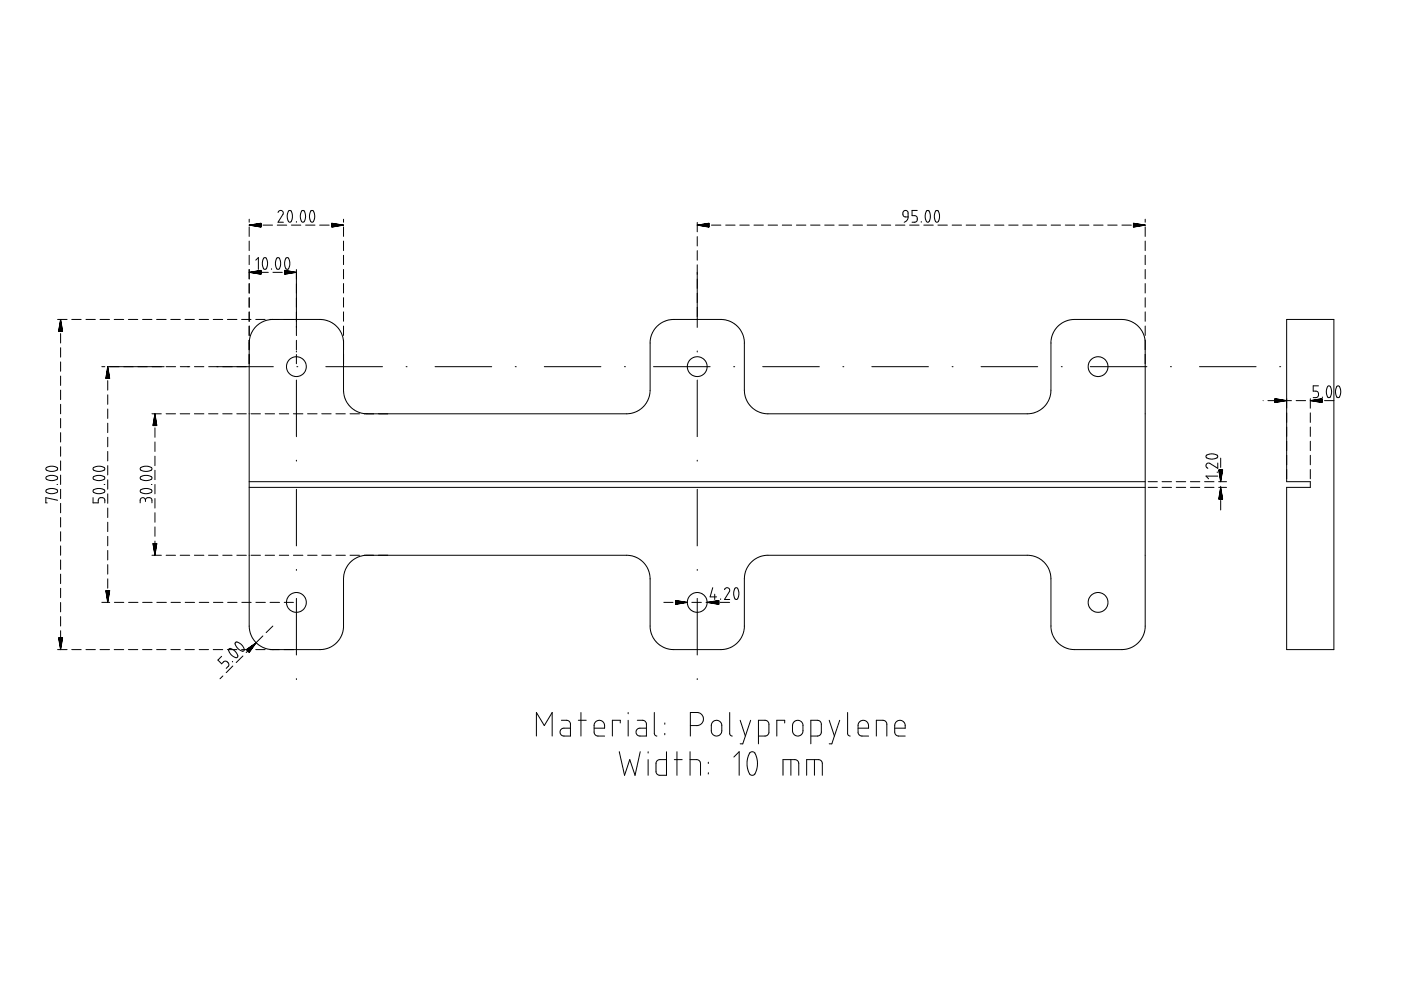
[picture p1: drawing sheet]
<svg xmlns="http://www.w3.org/2000/svg" width="297mm" height="210mm" viewBox="0 0 297 210" stroke-linecap="round" stroke-linejoin="round" font-family="sans-serif">
<g fill="none" stroke="#000" stroke-width=".21">
<path d="M52.8 46.5v.6M52.8 48.1v2M52.8 51.1v2M52.8 54.1v2M52.8 57.1v2.1M52.8 47.7h2M52.8 57.7h1.1M54.2 55.2l.6-.6v2.5M54.9 57.7h2M55.8 47.7h2M55.9 54.7a.66 .66 0 0 1 .8 .9l-.2 1.3a.45 .45 0 0 1-.6 .1 .45 .45 0 0 1-.2-.5l-.1-.9zM57.6 57v.1"/>
<path d="M57.9 57.7h2M58.7 54.7a.63 .63 0 0 1 .8 .8v.6l-.2 .8a.45 .45 0 0 1-.6 .1 .45 .45 0 0 1-.2-.5l-.1-.9zM58.8 47.7h2M58.9 45l.5-.4 .6 .3v.5l-1.1 1.7h1.2M60.6 54.7a.66 .66 0 0 1 .8 .9l-.2 1.3a.45 .45 0 0 1-.5 .1 .45 .45 0 0 1-.3-.5l-.1-.9zM60.9 57.7h1.9M61.2 44.7h.4l.4 .6v.9l-.3 .8a.66 .66 0 0 1-.8-.9v-.7zM61.8 47.7h2M62.8 47v.1M62.8 57.1v14.1M63.9 44.7l.3-.1 .3 .1 .2 .7v1l-.2 .6a.66 .66 0 0 1-.8-.9v-.7zM64.8 47.7h2"/>
<path d="M65.9 44.7h.5l.3 .6v.9l-.3 .8a.66 .66 0 0 1-.8-.9l.1-.7zM67.8 47.7h2M70.8 47.7h2M72.8 46.5v.6M72.8 48.1v2M72.8 51.1v2M72.8 54.1v2M72.8 57.1v2M147.8 47.2v1.9M147.8 50.2v2M147.8 53.1v2.1M147.8 56.2v13.2"/>
<path d="M147.8 47.7h2.1M150.9 47.7h1.9M153.9 47.7h2M156.8 47.7h2.1M159.9 47.7h2M162.9 47.7h1.9M165.9 47.7h2M168.8 47.7h2.1M171.9 47.7h2M174.9 47.7h1.9M177.9 47.7h2M180.8 47.7h2.1"/>
<path d="M183.9 47.7h2M186.9 47.7h1.9M189.9 47.7h2M191.6 44.8l.3-.2 .5 .2 .1 1.2h-.6l-.3-.2-.2-.3zM192.5 46l-.2 .8-.6 .3M192.8 47.7h2.1M194.5 44.6h-1.1v1.1h.7l.4 .5v.5l-.2 .3-.9 .1M195.3 47v.1M195.9 47.7h2M196.5 44.7h.4l.3 .6 .1 .9-.3 .8a.66 .66 0 0 1-.8-.9v-.7zM198.4 44.7h.4l.3 .6 .1 .8-.3 .9a.66 .66 0 0 1-.8-.9v-.6zM198.9 47.7h2"/>
<path d="M201.9 47.7h2M204.9 47.7h2M207.9 47.7h2M210.9 47.7h2M213.9 47.7h2M216.9 47.7h2M219.9 47.7h2M222.9 47.7h2M225.9 47.7h2M228.9 47.7h2M231.9 47.7h2M234.9 47.7h2"/>
<path d="M237.9 47.7h2M240.9 47.7h1.9M242.8 46.5v.6M242.8 48.1v2M242.8 51.1v2M242.8 54.1v2M242.8 57.1v2M12.2 67.7h2M12.8 67.7v2M12.8 70.7v2M12.8 73.7v2M12.8 76.7v2"/>
<path d="M12.8 79.7v2M15.2 67.7h2M18.2 67.7h2M21.2 67.7h2M21.6 77.7h.6M24.2 67.7h2M27.2 67.7h2M30.2 67.7h2M33.2 67.7h2M34.8 77.7h-12v2M35.2 77.7h2M36.2 67.7h2"/>
<path d="M38.2 77.7h2M39.2 67.7h2M41.2 77.7h2M42.2 67.7h2M44.2 77.7h13.8M45.2 67.7h2M48.2 67.7h2M51.2 67.7h2M52.8 72.1l.1 61.1 .5 1.9 1.1 1.3 1.6 1 1.7 .3M52.8 60.1v2.1M52.8 63.1v2.1M52.8 66.1v2.1"/>
<path d="M52.8 69.1v2.1M54.2 67.7h2M57.2 67.7h10.9l1.3 .3 1.4 .7 1 1 .7 1.3 .3 1.7M57.8 67.7l-1.7 .3-1.5 .9-1.3 1.7-.3 1-.2 1.1M62.8 72.2v2M62.8 74.4v.2M62.8 75.2v1.9M62.9 77.7h.2M69.1 77.7h12M72.8 72.1v10.9l.2 1.2 .7 1.3 1.3 1.3 1.5 .8 1.3 .1M72.8 60.1v2M72.8 63.1v2"/>
<path d="M72.8 66.1v2M72.8 69.1v2M86.1 77.7h.2M92.2 77.7h12M109.2 77.7h.3M115.4 77.7h12M132.4 77.7h.2M138.6 77.7h12M147.8 74.4v.2M155.6 77.7h.2M161.7 77.7h12M178.7 77.7h.2"/>
<path d="M184.8 77.7h12M201.9 77.7h.2M208 77.7h12M225 77.7h.2M231.2 77.7h12M242.8 72.1v61l-.3 1.4-.9 1.5-1.1 .9-1.5 .7-1 .1h-10.7l-1.6-.4-1.3-.9-.9-1.1-.5-1.1-.2-.9v-10.7l-.2-1.5-.8-1.3-.9-1-1-.6-1.6-.4-55.8-.1-1.1 .2-1.1 .5-.9 .7-.7 .8-.6 1.3-.3 1.3v10.6l-.4 1.6-.9 1.5-1.3 .9-1.7 .6h-10.9l-1.4-.2-1.2-.7-.9-.7-.8-1.3-.5-1.6-.1-11.5-.5-1.4-.9-1.2-.9-.7-1.2-.5-1.1-.2h-55.9M242.8 72.7l-.2-1.5-.8-1.5-1.1-1.1-1.6-.7-1.1-.2h-10.4l-1.2 .2-1.3 .6-1.5 1.5-.5 1.1-.3 1v10.8l-.3 1.6-.6 1.1-.9 1-1 .6-1.3 .5h-56.2l-1.4-.3-1.2-.6-1-.9-.7-1.3-.4-1.7v-10.9l-.4-1.4-.5-.8-.8-.8-1.4-.9-1.3-.3h-11.1l-1.5 .3-1 .6-1 1-.6 1.2-.4 1.4v10.5l-.1 1-.4 1.2-.9 1.2-.8 .7-1.4 .6-1.1 .2h-55.9M242.8 60.1v2M242.8 63.1v2M242.8 66.1v2M242.8 69.1v2M248.2 77.7h.2"/>
<path d="M254.3 77.7h12M271.3 77.7h.2M272.8 67.7h10v70h-10v-34.4h5v-1.2h-5zM9.8 99.1l.9-.3 1.3 .3a.48 .48 0 0 1 .1 .6 .48 .48 0 0 1-.6 .2h-.8l-.7-.1-.3-.3zM12.8 82.7v2M12.8 85.7v2M12.8 88.7v2M12.8 91.7v2M12.8 94.7v2M12.8 97.7v2M19.9 99.1l1.3-.3 .9 .3a.66 .66 0 0 1-.8 .8l-1.3-.2a.35 .35 0 0 1-.3-.2 .35 .35 0 0 1 .2-.4zM22.8 80.7v2"/>
<path d="M22.8 83.7v2M22.8 86.7v2M22.8 89.7v2M22.8 92.7v2M22.8 95.7v2M22.8 98.7v2M29.8 99.1l.9-.3 1.2 .2a.45 .45 0 0 1 .3 .6 .45 .45 0 0 1-.6 .3h-.9l-.5-.1-.4-.2zM32.2 87.7h2M32.9 87.7v2M32.9 90.7v2M32.9 93.7v2M32.9 96.7v2"/>
<path d="M32.9 99.7v2M35.2 87.7h2M38.2 87.7h2M41.2 87.7h2M44.2 87.7h2M47.2 87.7h2M50.2 87.7h2M53.2 87.7h2M56.2 87.7h2M59.2 87.7h2M62.2 87.7h2M62.8 80.6v12"/>
<path d="M62.8 97.6v.2M65.2 87.7h2M68.2 87.7h2M71.2 87.7h2M74.2 87.7h2M147.8 80.6v12M147.8 97.6v.2M255.8 96.6l1-.4 1.2 .3a.59 .59 0 0 1-.1 .7 .59 .59 0 0 1-.6 .1h-.7l-.7-.2-.2-.2zM258.2 98.2v1.1l-1.9-1.1-.4 .1-.2 .3 .1 .4 .3 .3M258.8 97.1v2M267.8 84.9h.1M268.8 84.9h2"/>
<path d="M271.8 84.9h2M274.8 84.9h2M277.8 84.5v2.1M277.8 87.5v2.1M277.8 90.6v1.9M277.8 93.6v1.9M277.8 96.5v2.1M277.8 99.5v2M277.8 84.9h2M279.5 81.8h-1.1v1.1h.7l.4 .5-.1 .8-1 .1M280.4 84.2v.1M280.8 84.9h2"/>
<path d="M281.5 81.9a.66 .66 0 0 1 .8 .9l-.2 1.3-.5 .2-.3-.4-.1-.8zM283.5 81.9l.3-.1 .2 .2 .2 .7v1l-.2 .5-.2 .1-.4-.1-.3-1 .1-.8zM9.8 101.1l.9-.3 1.3 .2a.48 .48 0 0 1 .1 .6 .48 .48 0 0 1-.6 .2l-.7 .1-.8-.2-.3-.2zM9.8 103.9l.9-.3 1.3 .2a.48 .48 0 0 1 .1 .6 .48 .48 0 0 1-.6 .2l-.8 .1-.7-.2-.3-.3zM12.1 102.7h.1M12.2 106.1l-2.5-.6v1.1h.3M12.8 100.7v2M12.8 103.7v2M12.8 106.7v2M12.8 109.7v2M12.8 112.7v2M12.8 115.7v2"/>
<path d="M12.8 118.7v2M19.7 105.5v1.1h1.1l.1-.8 .4-.3h.5l.3 .2 .1 .9M19.8 101.1l.9-.3h.7l.7 .3a.66 .66 0 0 1-.8 .8l-1.3-.2a.35 .35 0 0 1-.2-.6zM19.9 103.8l1.3-.2 .9 .3a.65 .65 0 0 1-.2 .6 .65 .65 0 0 1-.6 .1l-1.3-.1a.35 .35 0 0 1-.3-.3 .35 .35 0 0 1 .2-.4zM22.1 102.7h.1M22.8 101.7v2M22.8 104.7v2M22.8 107.7v2M22.8 110.7v2M22.8 113.7v2M22.8 116.7v2M22.8 119.7v2"/>
<path d="M29.8 103.9l.9-.3 1.2 .2a.45 .45 0 0 1 .3 .5 .45 .45 0 0 1-.6 .3l-.9 .1-.5-.2-.4-.2zM29.8 101.1l.9-.3 1.2 .2a.44 .44 0 0 1 .3 .5 .44 .44 0 0 1-.6 .3l-.8 .1-.7-.2-.3-.2zM30.8 106.1l-.2-.5-.5-.1-.4 .4v.7M30.8 106.1l.3-.5 .8-.1 .3 .4v.7M30.8 106.1v.2M32.1 102.7h.1M32.2 117.7h2M32.9 102.7v2M32.9 105.7v2M32.9 108.7v2M32.9 111.7v2M32.9 114.7v2"/>
<path d="M32.9 117.7h.1M35.2 117.7h2M38.2 117.7h2M41.2 117.7h2M44.2 117.7h2M47.2 117.7h2M50.2 117.7h2M52.8 102.1h190M52.8 103.3h190M53.2 117.7h2M56.2 117.7h2M59.2 117.7h2"/>
<path d="M62.2 117.7h2M62.8 103.7v12M65.2 117.7h2M68.2 117.7h2M71.2 117.7h2M74.2 117.7h2M77.8 117.7l-1.7 .3-1.3 .7-1 1.1-.7 1.4-.3 1.3v10.8l-.4 1.5-1.1 1.6-1.5 .9-1.5 .4h-11.1M147.8 103.7v12M243.4 102.1h2M243.4 103.3h2M246.4 102.1h2M246.4 103.3h2"/>
<path d="M249.4 102.1h2M249.4 103.3h2M252.4 102.1h2M252.4 103.3h2M255.4 102.1h2M255.4 103.3h2M258 100.1h.2M258.2 100.9h-2.5l.5 .6M258.4 102.1h1.7M258.4 103.3h1.7M258.8 100.1v2M258.8 103.1v2"/>
<path d="M258.8 106.1v2M12.2 137.7h2M12.8 121.7v2M12.8 124.7v2M12.8 127.7v2M12.8 130.7v2M12.8 133.7v2M12.8 136.7v1M15.2 137.7h2M18.2 137.7h2M21.2 137.7h2M21.6 127.7h1.7"/>
<path d="M22.8 122.7v2M22.8 125.7v2M24.2 137.7h2M24.3 127.7h1.9M27.2 137.7h2M27.3 127.7h2M30.2 137.7h2M30.2 127.7h2.1M33.2 137.7h2M33.3 127.7h2M36.2 137.7h2M36.3 127.7h1.9"/>
<path d="M39.2 137.7h2M39.3 127.7h2M42.2 137.7h2M42.2 127.7h2.1M45.2 137.7h2M45.3 127.7h2M47 139.1l-.8 .9 .8 .7 .6-.5 .5 .1 .4 .7-.5 .7M48.2 137.7h2M48.3 127.7h1.9M48.5 137.6l.3-.1 .8 .4 .8 1a.46 .46 0 0 1-.3 .6 .46 .46 0 0 1-.6-.3l-.7-.7-.3-.6zM49.9 136.2l.3-.1 .8 .4 .8 1.1a.46 .46 0 0 1-.4 .5 .46 .46 0 0 1-.5-.3l-.8-.6-.2-.6zM51.2 137.7h2"/>
<path d="M51.3 127.7h2M51.5 139.1l-1.4 1.4M53.6 136.9l-1.4 1.5M54.2 137.7h2M54.3 127.7h2M55.7 134.8l-1.4 1.4M57.3 127.7h2M57.8 132.7l-1.4 1.4M60.3 127.7h1.9M62.8 120.7v.2M62.8 126.9v12M140.7 127.7h2"/>
<path d="M143.7 127.7h2M146.7 127.7h2M147.8 120.7v.2M147.8 126.9v12M149.7 127.7h2M151.1 124.6l-.5 2h1.3M151.5 126v1.1M152.7 127.7h2M152.8 127v.1M153.6 125l.5-.4 .5 .3 .1 .4-1.1 1.8h1.1M155.8 124.7h.5l.3 .8v.9l-.2 .6a.66 .66 0 0 1-.8-.9v-.6zM47.2 143.3l-.5 .6"/>
<path d="M49.3 140.2v.1M49.4 141.2l-1.4 1.4M62.8 143.9v.2M113.7 156.1v-5l1.7 2.7 1.7-2.7v5M119 152.7l1.4 .1 .5 .4v2.9h-1.4l-.5-.3-.3-.6 .4-.7 .3-.1h1.5M122.6 152.7h1.7M123.2 151.1v5M126 154.4h2.2l-.1-.9-.3-.5-.8-.3-.8 .4-.2 .5v1.8l.2 .4 .3 .2 1.7 .1M131.3 159.4l1.1 5 1.1-3.3 1.1 3.3 1.1-5M131.5 153.3v-.6h-1.7v3.4M133.2 151.1v.2M133.2 152.7v3.4"/>
<path d="M135.1 152.7l1.4 .1 .6 .6v2.7h-1.5l-.4-.2-.3-.4v-.4l.3-.6 .4-.1h1.5M137.4 159.4v.3M138.7 151.1v4.4l.2 .4 .4 .2M140.9 153.3v.3M140.9 155.5v.3M141.3 159.4v5h-1.6l-.4-.3-.2-.4v-2.1l.3-.4 .4-.1h1.5M143.5 159.4v5M146.3 159.4v5M146.4 153.8h1.6l.8-.4 .3-.6v-.5l-.4-.9-.7-.3h-1.6v5M147.8 143.9v.2M151 153.1l.4-.3 .6-.1 .9 .5 .1 .5v1.3l-.2 .6-.3 .3-.8 .1-.7-.4-.2-.5v-1.4zM154.7 151.1v4.5l.2 .3 .4 .2"/>
<path d="M156.9 152.7l1.1 3.4M159 159.6l.6-.2 .4 .2 .4 1 .2 .9v1l-.3 1-.3 .6-.4 .3-.6-.3-.6-1.8 .1-1.5zM159.2 152.7l-1.7 5h-.6M160.8 156.1l1.6-.1 .5-.3 .1-.3v-2l-.4-.6-1.8-.1v5M166.4 153.3v-.6h-1.7v3.4M168.3 153.1l.5-.3 .6-.1 .5 .3 .3 .4v1.7l-.1 .4-.5 .5h-.8l-.7-.6-.1-1.6zM171.9 156.1l1.6-.1 .6-.4v-2.2l-.4-.6-1.8-.1v5M175.8 152.7l1.1 3.4M178 152.7l-1.6 5h-.6M179.7 151.1v4.5l.2 .3 .4 .2M181.9 154.4h2.2v-.9l-.4-.5-.8-.3-.7 .4-.3 .5v1.8l.2 .4 .4 .2 1.6 .1M185.8 156.1v-3.4h1.5l.6 .4 .1 .3v2.7"/>
<path d="M189.7 154.4h2.2v-.9l-.4-.5-.8-.3-.8 .4-.2 .6v1.6l.5 .7 1.7 .1M137.4 161.1v3.3M143 161.1h1.6M146.3 161.1h1.5l.6 .3 .1 .4v2.6M150.2 161.6v.3M150.2 163.8v.3M155.6 160.5l1.1-1.1v5M166 164.4v-3.3h2.6l.5 .1 .3 .6v2.6M167.7 161.1v3.3M171 164.4v-3.3h2.6l.4 .1 .3 .6v2.6M172.7 161.1v3.3"/>
<circle cx="62.8" cy="77.7" r="2.1"/>
<circle cx="147.8" cy="77.7" r="2.1"/>
<circle cx="232.8" cy="77.7" r="2.1"/>
<circle cx="62.8" cy="127.7" r="2.1"/>
<circle cx="147.8" cy="127.7" r="2.1"/>
<circle cx="232.8" cy="127.7" r="2.1"/>
</g>
<g fill="#000" stroke="#000" stroke-width=".21">
<path d="M52.8 47.7l2.6-.4v.9zM52.8 57.7l2.6-.4v.8zM60.3 57.3l2.5 .4-2.5 .4zM70.3 47.3l2.5 .4-2.5 .5zM147.8 47.7l2.5-.4v.9zM240.3 47.3l2.5 .4-2.5 .5zM12.8 67.7l.5 2.5h-.9zM22.8 77.7l.5 2.5h-.9zM32.9 87.7l.4 2.5h-.9zM270.3 84.5l2.5 .4-2.5 .4zM277.8 84.9l2.5-.4v.8zM32.4 115.2h.9l-.4 2.5z"/>
<path d="M258.4 99.6h.8l-.4 2.5zM258.8 103.3l.4 2.5h-.8zM12.4 135.2h.9l-.5 2.5zM22.4 125.2h.9l-.5 2.5zM52.2 137.7l2.1-1.4-1.5 2zM143.2 127.3l2.5 .4-2.5 .4zM149.9 127.7l2.5-.4v.8z"/>
</g>
</svg>
